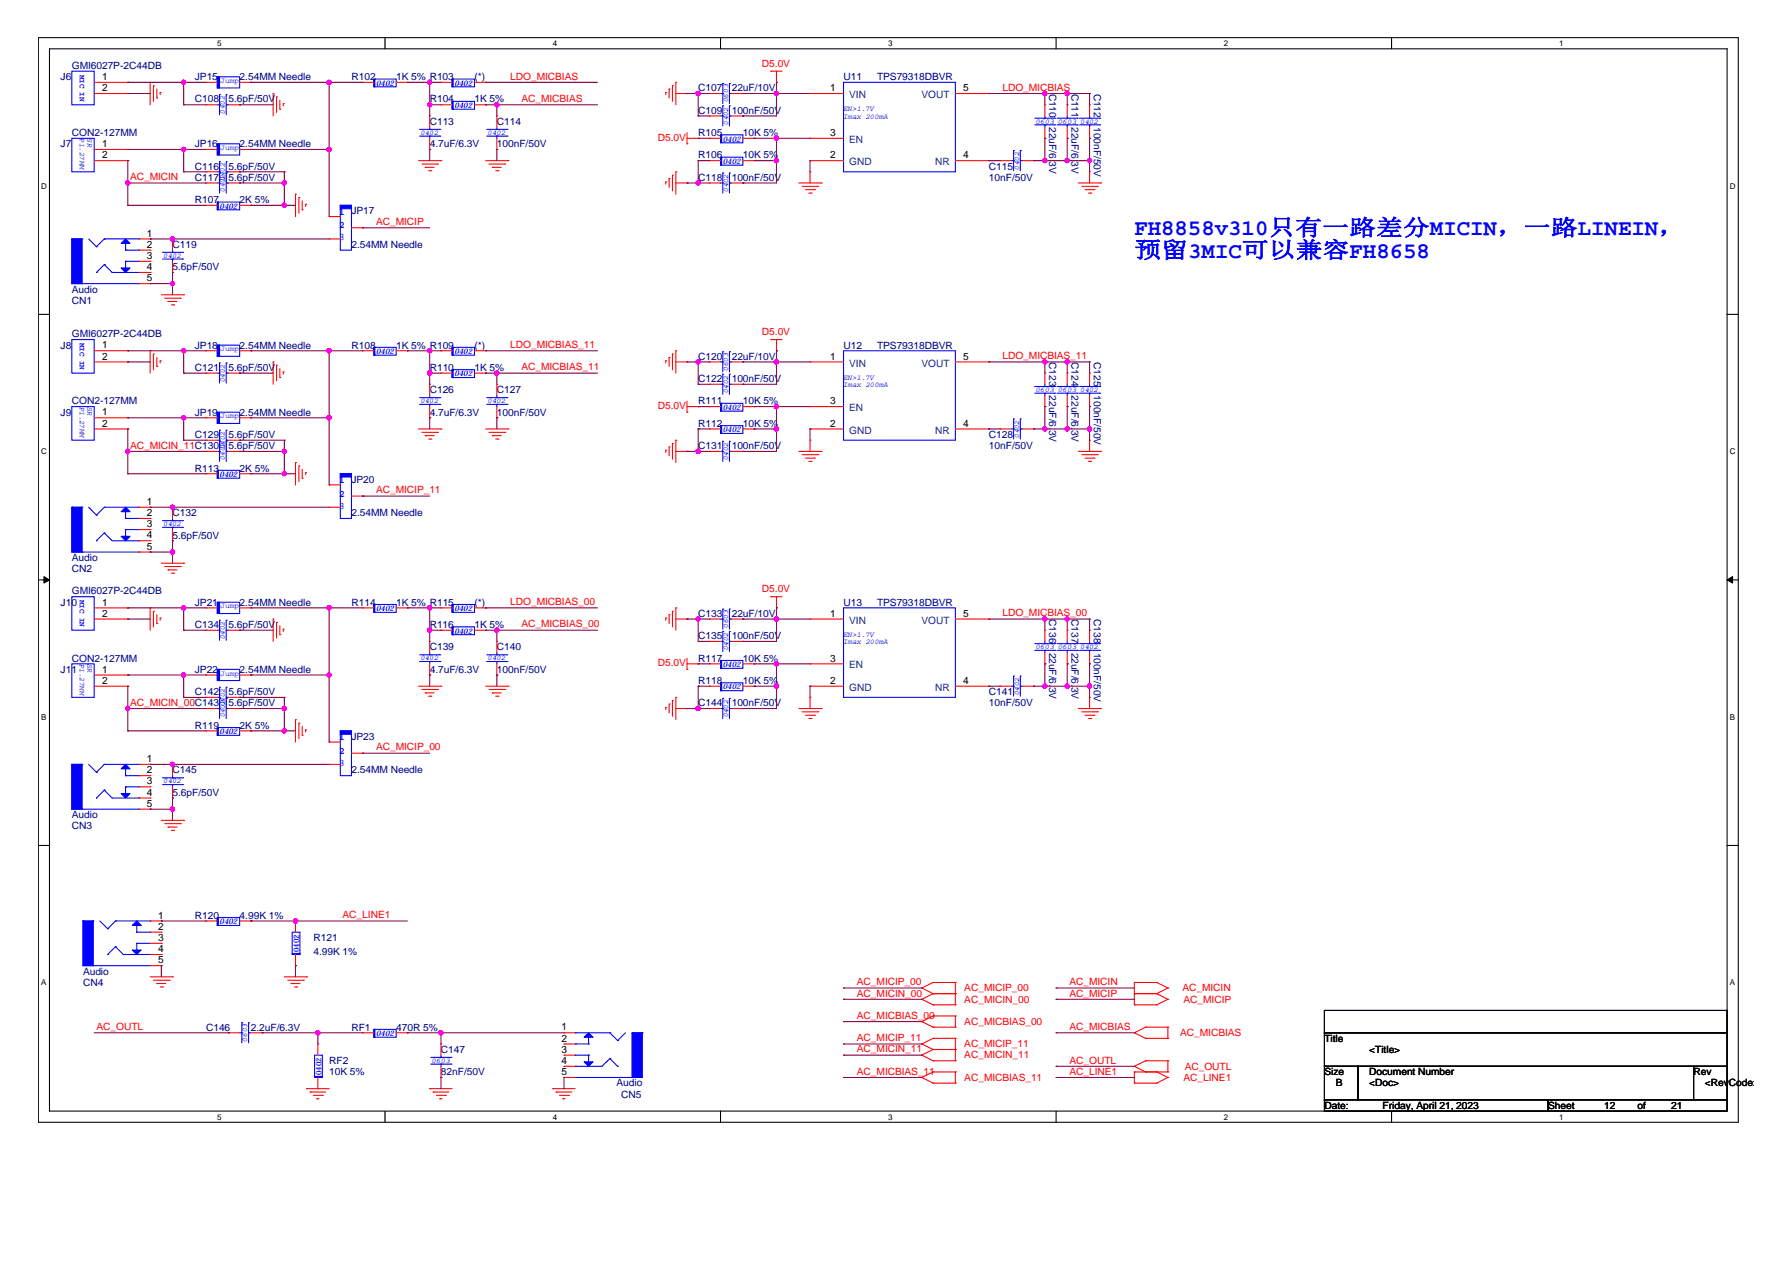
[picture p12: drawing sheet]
<svg xmlns="http://www.w3.org/2000/svg" width="297mm" height="210mm" viewBox="0 0 297 210" stroke-linecap="round" stroke-linejoin="round" font-family="sans-serif">
<defs><g id="words">
<g font-size="3.7" fill="#00f">
<text x="188" y="39">FH8858v310只有一路差分MICIN，一路LINEIN，</text>
<text x="188" y="42.7">预留3MIC可以兼容FH8658</text>
</g>
<g font-size="1.7" fill="#000080">
<text x="11.9" y="11.4">GMI6027P-2C44DB</text>
<text x="10.1" y="13.3">J6</text>
<text x="32.3" y="13.3">JP15</text>
<text x="32.3" y="17">C108</text>
<text x="37.9" y="17">5.6pF/50V</text>
<text x="39.7" y="13.3">2.54MM Needle</text>
<text x="58.3" y="13.3">R102</text>
<text x="65.7" y="13.3">1K 5% R103</text>
<text x="71.2" y="17">R104</text>
<text x="78.7" y="13.3">(*)</text>
<text x="78.7" y="17">1K 5%</text>
<text x="115.7" y="15.1">C107</text>
<text x="121.3" y="15.1">22uF/10V</text>
<text x="139.8" y="13.3">U11</text>
<text x="145.4" y="13.3">TPS79318DBVR</text>
<text x="173.9" y="15.5" transform="rotate(90 173.9 15.5)">C110</text>
<text x="177.6" y="15.5" transform="rotate(90 177.6 15.5)">C111</text>
<text x="181.3" y="15.5" transform="rotate(90 181.3 15.5)">C112</text>
<text x="11.9" y="22.6">CON2-127MM</text>
<text x="71.2" y="20.7">C113</text>
<text x="82.4" y="20.7">C114</text>
<text x="115.7" y="22.6">R105</text>
<text x="115.7" y="18.9">C109</text>
<text x="121.3" y="18.9">100nF/50V</text>
<text x="123.1" y="22.6">10K 5%</text>
<text x="173.9" y="21.1" transform="rotate(90 173.9 21.1)">22uF/6.</text>
<text x="177.6" y="21.1" transform="rotate(90 177.6 21.1)">22uF/6.</text>
<text x="181.3" y="21.1" transform="rotate(90 181.3 21.1)">100nF/50V</text>
<text x="10.1" y="24.4">J7</text>
<text x="32.3" y="28.1">C116</text>
<text x="32.3" y="30">C117</text>
<text x="32.3" y="24.4">JP16</text>
<text x="37.9" y="28.1">5.6pF/50V</text>
<text x="37.9" y="30">5.6pF/50V</text>
<text x="39.7" y="24.4">2.54MM Needle</text>
<text x="71.2" y="24.4">4.7uF/6.3V</text>
<text x="82.4" y="24.4">100nF/50V</text>
<text x="115.7" y="30">C118</text>
<text x="115.7" y="26.3">R106</text>
<text x="121.3" y="30">100nF/50V</text>
<text x="123.1" y="26.3">10K 5%</text>
<text x="163.9" y="28.1">C115</text>
<text x="163.9" y="30">10nF/50V</text>
<text x="173.9" y="26.8" transform="rotate(90 173.9 26.8)">3V</text>
<text x="177.6" y="26.8" transform="rotate(90 177.6 26.8)">3V</text>
<text x="32.3" y="33.7">R107</text>
<text x="39.7" y="33.7">2K 5%</text>
<text x="58.3" y="35.5">JP17</text>
<text x="28.6" y="41.1">C119</text>
<text x="58.3" y="41.1">2.54MM Needle</text>
<text x="28.6" y="44.8">5.6pF/50V</text>
<text x="11.9" y="50.4">CN1</text>
<text x="11.9" y="48.5">Audio</text>
<text x="10.1" y="57.8">J8</text>
<text x="11.9" y="55.9">GMI6027P-2C44DB</text>
<text x="32.3" y="57.8">JP18</text>
<text x="39.7" y="57.8">2.54MM Needle</text>
<text x="58.3" y="57.8">R108</text>
<text x="65.7" y="57.8">1K 5% R109</text>
<text x="78.7" y="57.8">(*)</text>
<text x="115.7" y="59.6">C120</text>
<text x="121.3" y="59.6">22uF/10V</text>
<text x="139.8" y="57.8">U12</text>
<text x="145.4" y="57.8">TPS79318DBVR</text>
<text x="32.3" y="61.5">C121</text>
<text x="37.9" y="61.5">5.6pF/50V</text>
<text x="71.2" y="61.5">R110</text>
<text x="71.2" y="65.2">C126</text>
<text x="78.7" y="61.5">1K 5%</text>
<text x="82.4" y="65.2">C127</text>
<text x="115.7" y="63.3">C122</text>
<text x="121.3" y="63.3">100nF/50V</text>
<text x="173.9" y="60" transform="rotate(90 173.9 60)">C123</text>
<text x="173.9" y="65.6" transform="rotate(90 173.9 65.6)">22uF/6.</text>
<text x="177.6" y="60" transform="rotate(90 177.6 60)">C124</text>
<text x="177.6" y="65.6" transform="rotate(90 177.6 65.6)">22uF/6.</text>
<text x="181.3" y="60" transform="rotate(90 181.3 60)">C125</text>
<text x="181.3" y="65.6" transform="rotate(90 181.3 65.6)">100nF/50V</text>
<text x="10.1" y="68.9">J9</text>
<text x="11.9" y="67">CON2-127MM</text>
<text x="32.3" y="68.9">JP19</text>
<text x="39.7" y="68.9">2.54MM Needle</text>
<text x="71.2" y="68.9">4.7uF/6.3V</text>
<text x="82.4" y="68.9">100nF/50V</text>
<text x="115.7" y="70.7">R112</text>
<text x="115.7" y="67">R111</text>
<text x="123.1" y="70.7">10K 5%</text>
<text x="123.1" y="67">10K 5%</text>
<text x="173.9" y="71.2" transform="rotate(90 173.9 71.2)">3V</text>
<text x="177.6" y="71.2" transform="rotate(90 177.6 71.2)">3V</text>
<text x="32.3" y="72.6">C129</text>
<text x="37.9" y="72.6">5.6pF/50V</text>
<text x="37.9" y="74.5">5.6pF/50V</text>
<text x="115.7" y="74.5">C131</text>
<text x="121.3" y="74.5">100nF/50V</text>
<text x="163.9" y="72.6">C128</text>
<text x="163.9" y="74.5">10nF/50V</text>
<text x="32.3" y="78.2">R113</text>
<text x="39.7" y="78.2">2K 5%</text>
<text x="58.3" y="80">JP20</text>
<text x="28.6" y="85.6">C132</text>
<text x="28.6" y="89.3">5.6pF/50V</text>
<text x="58.3" y="85.6">2.54MM Needle</text>
<text x="11.9" y="94.9">CN2</text>
<text x="11.9" y="93">Audio</text>
<text x="10.1" y="100.4">J10</text>
<text x="11.9" y="98.6">GMI6027P-2C44DB</text>
<text x="32.3" y="100.4">JP21</text>
<text x="39.7" y="100.4">2.54MM Needle</text>
<text x="58.3" y="100.4">R114</text>
<text x="65.7" y="100.4">1K 5% R115</text>
<text x="78.7" y="100.4">(*)</text>
<text x="139.8" y="100.4">U13</text>
<text x="145.4" y="100.4">TPS79318DBVR</text>
<text x="32.3" y="104.1">C134</text>
<text x="37.9" y="104.1">5.6pF/50V</text>
<text x="71.2" y="104.1">R116</text>
<text x="71.2" y="107.8">C139</text>
<text x="78.7" y="104.1">1K 5%</text>
<text x="82.4" y="107.8">C140</text>
<text x="115.7" y="102.3">C133</text>
<text x="115.7" y="106">C135</text>
<text x="121.3" y="102.3">22uF/10V</text>
<text x="121.3" y="106">100nF/50V</text>
<text x="173.9" y="102.6" transform="rotate(90 173.9 102.6)">C136</text>
<text x="177.6" y="102.6" transform="rotate(90 177.6 102.6)">C137</text>
<text x="181.3" y="102.6" transform="rotate(90 181.3 102.6)">C138</text>
<text x="10.1" y="111.5">J11</text>
<text x="11.9" y="109.7">CON2-127MM</text>
<text x="32.3" y="111.5">JP22</text>
<text x="39.7" y="111.5">2.54MM Needle</text>
<text x="71.2" y="111.5">4.7uF/6.3V</text>
<text x="82.4" y="111.5">100nF/50V</text>
<text x="115.7" y="113.4">R118</text>
<text x="115.7" y="109.7">R117</text>
<text x="123.1" y="113.4">10K 5%</text>
<text x="123.1" y="109.7">10K 5%</text>
<text x="173.9" y="108.2" transform="rotate(90 173.9 108.2)">22uF/6.</text>
<text x="173.9" y="113.9" transform="rotate(90 173.9 113.9)">3V</text>
<text x="177.6" y="108.2" transform="rotate(90 177.6 108.2)">22uF/6.</text>
<text x="177.6" y="113.9" transform="rotate(90 177.6 113.9)">3V</text>
<text x="181.3" y="108.2" transform="rotate(90 181.3 108.2)">100nF/50V</text>
<text x="32.3" y="115.3">C142</text>
<text x="37.9" y="117.1">5.6pF/50V</text>
<text x="37.9" y="115.3">5.6pF/50V</text>
<text x="115.7" y="117.1">C144</text>
<text x="121.3" y="117.1">100nF/50V</text>
<text x="163.9" y="115.3">C141</text>
<text x="163.9" y="117.1">10nF/50V</text>
<text x="32.3" y="120.8">R119</text>
<text x="39.7" y="120.8">2K 5%</text>
<text x="58.3" y="122.7">JP23</text>
<text x="28.6" y="128.2">C145</text>
<text x="28.6" y="131.9">5.6pF/50V</text>
<text x="58.3" y="128.2">2.54MM Needle</text>
<text x="11.9" y="137.5">CN3</text>
<text x="11.9" y="135.6">Audio</text>
<text x="32.3" y="152.3">R120</text>
<text x="39.7" y="152.3">4.99K 1%</text>
<text x="13.8" y="161.6">Audio</text>
<text x="51.9" y="156">R121</text>
<text x="51.9" y="158.3">4.99K 1%</text>
<text x="13.8" y="163.4">CN4</text>
<text x="34.1" y="170.9">C146</text>
<text x="41.6" y="170.9">2.2uF/6.3V</text>
<text x="58.3" y="170.9">RF1</text>
<text x="65.7" y="170.9">470R 5%</text>
<text x="54.6" y="176.4">RF2</text>
<text x="54.6" y="178.3">10K 5%</text>
<text x="73.1" y="174.6">C147</text>
<text x="73.1" y="178.3">82nF/50V</text>
<text x="102.2" y="180.1">Audio</text>
<text x="102.9" y="182">CN5</text>
</g>
<g font-size="1.7" fill="#f00">
<text x="126.3" y="11.1">D5.0V</text>
<text x="84.6" y="13.2">LDO_MICBIAS</text>
<text x="86.4" y="16.9">AC_MICBIAS</text>
<text x="166.2" y="15">LDO_MICBIAS</text>
<text x="109" y="23.3">D5.0V</text>
<text x="21.6" y="29.9">AC_MICIN</text>
<text x="62.3" y="37.3">AC_MICIP</text>
<text x="84.6" y="57.7">LDO_MICBIAS_11</text>
<text x="126.3" y="55.5">D5.0V</text>
<text x="166.2" y="59.5">LDO_MICBIAS_11</text>
<text x="86.4" y="61.4">AC_MICBIAS_11</text>
<text x="109" y="67.8">D5.0V</text>
<text x="21.6" y="74.4">AC_MICIN_11C130</text>
<text x="62.3" y="81.8">AC_MICIP_11</text>
<text x="84.6" y="100.3">LDO_MICBIAS_00</text>
<text x="126.3" y="98.2">D5.0V</text>
<text x="86.4" y="104">AC_MICBIAS_00</text>
<text x="166.2" y="102.2">LDO_MICBIAS_00</text>
<text x="109" y="110.4">D5.0V</text>
<text x="21.6" y="117">AC_MICIN_00C143</text>
<text x="62.3" y="124.4">AC_MICIP_00</text>
<text x="56.8" y="152.2">AC_LINE1</text>
<text x="142" y="163.4">AC_MICIP_00</text>
<text x="142" y="165.2">AC_MICIN_00</text>
<text x="159.8" y="164.4">AC_MICIP_00</text>
<text x="159.8" y="166.2">AC_MICIN_00</text>
<text x="177.3" y="163.4">AC_MICIN</text>
<text x="177.3" y="165.2">AC_MICIP</text>
<text x="196" y="164.4">AC_MICIN</text>
<text x="196.2" y="166.2">AC_MICIP</text>
<text x="16" y="170.8">AC_OUTL</text>
<text x="142" y="168.9">AC_MICBIAS_00</text>
<text x="142" y="172.6">AC_MICIP_11</text>
<text x="159.8" y="169.9">AC_MICBIAS_00</text>
<text x="159.8" y="173.6">AC_MICIP_11</text>
<text x="177.3" y="170.8">AC_MICBIAS</text>
<text x="195.6" y="171.8">AC_MICBIAS</text>
<text x="142" y="174.5">AC_MICIN_11</text>
<text x="142" y="178.2">AC_MICBIAS_11</text>
<text x="159.8" y="175.5">AC_MICIN_11</text>
<text x="159.8" y="179.2">AC_MICBIAS_11</text>
<text x="177.3" y="176.3">AC_OUTL</text>
<text x="177.3" y="178.2">AC_LINE1</text>
<text x="196.2" y="179.2">AC_LINE1</text>
<text x="196.4" y="177.4">AC_OUTL</text>
</g>
<g font-size="1.7">
<text x="16.9" y="13.3">1</text>
<text x="16.9" y="15.1">2</text>
<text x="137.6" y="15.1">1</text>
<text x="159.7" y="15.1">5</text>
<text x="137.6" y="22.5">3</text>
<text x="16.9" y="24.4">1</text>
<text x="16.9" y="26.2">2</text>
<text x="137.6" y="26.2">2</text>
<text x="159.7" y="26.2">4</text>
<text x="24.3" y="39.2">1</text>
<text x="24.3" y="41.1">2</text>
<text x="24.3" y="42.9">3</text>
<text x="24.3" y="44.8">4</text>
<text x="24.3" y="46.6">5</text>
<text x="16.9" y="57.8">1</text>
<text x="16.9" y="59.6">2</text>
<text x="137.6" y="59.6">1</text>
<text x="159.7" y="59.6">5</text>
<text x="16.9" y="68.9">1</text>
<text x="16.9" y="70.7">2</text>
<text x="137.6" y="67">3</text>
<text x="137.6" y="70.7">2</text>
<text x="159.7" y="70.7">4</text>
<text x="24.3" y="83.7">1</text>
<text x="24.3" y="85.6">2</text>
<text x="24.3" y="87.4">3</text>
<text x="24.3" y="89.3">4</text>
<text x="24.3" y="91.1">5</text>
<text x="16.9" y="100.4">1</text>
<text x="16.9" y="102.3">2</text>
<text x="137.6" y="102.3">1</text>
<text x="159.7" y="102.3">5</text>
<text x="16.9" y="111.5">1</text>
<text x="16.9" y="113.4">2</text>
<text x="137.6" y="109.7">3</text>
<text x="137.6" y="113.4">2</text>
<text x="159.7" y="113.4">4</text>
<text x="24.3" y="126.3">1</text>
<text x="24.3" y="128.2">2</text>
<text x="24.3" y="130.1">3</text>
<text x="24.3" y="131.9">4</text>
<text x="24.3" y="133.8">5</text>
<text x="26.2" y="152.3">1</text>
<text x="26.2" y="154.2">2</text>
<text x="26.2" y="156">3</text>
<text x="26.2" y="157.9">4</text>
<text x="26.2" y="159.7">5</text>
<text x="93.1" y="170.9">1</text>
<text x="93.1" y="172.7">2</text>
<text x="219.5" y="172.7">Title</text>
<text x="93.1" y="174.6">3</text>
<text x="93.1" y="176.4">4</text>
<text x="93.1" y="178.3">5</text>
<text x="219.5" y="178.3">Size</text>
<text x="227" y="178.3">Document Number</text>
<text x="227" y="174.6">&lt;Title&gt;</text>
<text x="280.7" y="178.3">Rev</text>
<text x="219.5" y="183.8">Date:</text>
<text x="221.4" y="180.1">B</text>
<text x="227" y="180.1">&lt;Doc&gt;</text>
<text x="229.2" y="183.8">Friday, April 21, 2023</text>
<text x="256.6" y="183.8">Sheet</text>
<text x="265.9" y="183.8">12</text>
<text x="271.4" y="183.8">of</text>
<text x="277" y="183.8">21</text>
<text x="282.6" y="180.1">&lt;Rev</text>
<text x="286.6" y="180.1">Code&gt;</text>
</g>
<g font-size="1.7" fill="#004080">
<text x="140.8" y="16.3">VIN</text>
<text x="152.8" y="16.3">VOUT</text>
<text x="140.8" y="23.7">EN</text>
<text x="140.8" y="27.4">GND</text>
<text x="155" y="27.4">NR</text>
<text x="140.8" y="60.8">VIN</text>
<text x="152.8" y="60.8">VOUT</text>
<text x="140.8" y="68.2">EN</text>
<text x="140.8" y="71.9">GND</text>
<text x="155" y="71.9">NR</text>
<text x="140.8" y="103.4">VIN</text>
<text x="152.8" y="103.4">VOUT</text>
<text x="140.8" y="110.8">EN</text>
<text x="140.8" y="114.5">GND</text>
<text x="155" y="114.5">NR</text>
</g>
<g font-size="1.7" fill="#00f">
<text x="56.2" y="35.6">1</text>
<text x="56.2" y="37.9">2</text>
<text x="56.2" y="39.8">3</text>
<text x="56.2" y="80.1">1</text>
<text x="56.2" y="82.3">2</text>
<text x="56.2" y="84.3">3</text>
<text x="56.2" y="122.8">1</text>
<text x="56.2" y="125">2</text>
<text x="56.2" y="126.9">3</text>
</g>
<g font-size="1.3">
<text x="36" y="7.6">5</text>
<text x="91.6" y="7.6">4</text>
<text x="147.2" y="7.6">3</text>
<text x="202.8" y="7.6">2</text>
<text x="258.5" y="7.6">1</text>
<text x="6.8" y="31.3">D</text>
<text x="286.8" y="31.3">D</text>
<text x="6.8" y="75.3">C</text>
<text x="286.8" y="75.3">C</text>
<text x="6.8" y="119.4">B</text>
<text x="286.8" y="119.4">B</text>
<text x="6.8" y="163.4">A</text>
<text x="286.8" y="163.4">A</text>
<text x="36" y="185.6">5</text>
<text x="91.6" y="185.6">4</text>
<text x="147.2" y="185.6">3</text>
<text x="202.8" y="185.6">2</text>
<text x="258.5" y="185.6">1</text>
</g>
<g font-size="1.3" fill="#00f">
<text x="13.2" y="12.4" transform="rotate(90 13.2 12.4)">MIC IN</text>
<text x="36.6" y="13.8">Jump</text>
<text x="62.3" y="14.2">0402</text>
<text x="75.3" y="14.2">0402</text>
<text x="75.3" y="17.9">0402</text>
<text x="120.7" y="17" transform="rotate(-90 120.7 17)">0603</text>
<text x="13.2" y="22.9" transform="rotate(90 13.2 22.9)">P1.27MM</text>
<text x="14.5" y="22.9" transform="rotate(90 14.5 22.9)">SR</text>
<text x="37.3" y="18.9" transform="rotate(-90 37.3 18.9)">0402</text>
<text x="69.7" y="22.3">0402</text>
<text x="80.9" y="22.3">0402</text>
<text x="119.8" y="23.5">0402</text>
<text x="120.7" y="20.7" transform="rotate(-90 120.7 20.7)">0402</text>
<text x="139.8" y="18.5">EN&gt;1.7V</text>
<text x="139.8" y="19.7">Imax 200mA</text>
<text x="171.7" y="20.5">0603</text>
<text x="175.4" y="20.5">0603</text>
<text x="179.1" y="20.5">0402</text>
<text x="36.6" y="24.9">Jump</text>
<text x="37.3" y="30" transform="rotate(-90 37.3 30)">0402</text>
<text x="119.8" y="27.2">0402</text>
<text x="168.9" y="28.1" transform="rotate(-90 168.9 28.1)">0402</text>
<text x="36.4" y="34.6">0402</text>
<text x="37.3" y="31.8" transform="rotate(-90 37.3 31.8)">0402</text>
<text x="120.7" y="31.8" transform="rotate(-90 120.7 31.8)">0402</text>
<text x="27.1" y="42.7">0402</text>
<text x="13.2" y="56.9" transform="rotate(90 13.2 56.9)">MIC IN</text>
<text x="36.6" y="58.2">Jump</text>
<text x="62.3" y="58.7">0402</text>
<text x="75.3" y="58.7">0402</text>
<text x="37.3" y="63.3" transform="rotate(-90 37.3 63.3)">0402</text>
<text x="75.3" y="62.4">0402</text>
<text x="120.7" y="65.2" transform="rotate(-90 120.7 65.2)">0402</text>
<text x="120.7" y="61.5" transform="rotate(-90 120.7 61.5)">0603</text>
<text x="139.8" y="62.9">EN&gt;1.7V</text>
<text x="139.8" y="64.2">Imax 200mA</text>
<text x="171.7" y="65">0603</text>
<text x="175.4" y="65">0603</text>
<text x="179.1" y="65">0402</text>
<text x="13.2" y="67.4" transform="rotate(90 13.2 67.4)">P1.27MM</text>
<text x="14.5" y="67.4" transform="rotate(90 14.5 67.4)">SR</text>
<text x="36.6" y="69.4">Jump</text>
<text x="69.7" y="66.8">0402</text>
<text x="80.9" y="66.8">0402</text>
<text x="119.8" y="71.7">0402</text>
<text x="119.8" y="68">0402</text>
<text x="37.3" y="76.3" transform="rotate(-90 37.3 76.3)">0402</text>
<text x="37.3" y="74.5" transform="rotate(-90 37.3 74.5)">0402</text>
<text x="120.7" y="76.3" transform="rotate(-90 120.7 76.3)">0402</text>
<text x="168.9" y="72.6" transform="rotate(-90 168.9 72.6)">0402</text>
<text x="36.4" y="79.1">0402</text>
<text x="27.1" y="87.2">0402</text>
<text x="13.2" y="99.5" transform="rotate(90 13.2 99.5)">MIC IN</text>
<text x="36.6" y="100.9">Jump</text>
<text x="62.3" y="101.3">0402</text>
<text x="75.3" y="101.3">0402</text>
<text x="37.3" y="106" transform="rotate(-90 37.3 106)">0402</text>
<text x="75.3" y="105.1">0402</text>
<text x="120.7" y="107.8" transform="rotate(-90 120.7 107.8)">0402</text>
<text x="120.7" y="104.1" transform="rotate(-90 120.7 104.1)">0603</text>
<text x="139.8" y="105.6">EN&gt;1.7V</text>
<text x="139.8" y="106.9">Imax 200mA</text>
<text x="171.7" y="107.6">0603</text>
<text x="175.4" y="107.6">0603</text>
<text x="179.1" y="107.6">0402</text>
<text x="13.2" y="110.1" transform="rotate(90 13.2 110.1)">P1.27MM</text>
<text x="14.5" y="110.1" transform="rotate(90 14.5 110.1)">SR</text>
<text x="36.6" y="112">Jump</text>
<text x="69.7" y="109.5">0402</text>
<text x="80.9" y="109.5">0402</text>
<text x="119.8" y="110.6">0402</text>
<text x="37.3" y="119" transform="rotate(-90 37.3 119)">0402</text>
<text x="37.3" y="117.1" transform="rotate(-90 37.3 117.1)">0402</text>
<text x="119.8" y="114.3">0402</text>
<text x="120.7" y="119" transform="rotate(-90 120.7 119)">0402</text>
<text x="168.9" y="115.3" transform="rotate(-90 168.9 115.3)">0402</text>
<text x="36.4" y="121.7">0402</text>
<text x="27.1" y="129.9">0402</text>
<text x="36.4" y="153.2">0402</text>
<text x="49.6" y="157.9" transform="rotate(-90 49.6 157.9)">0402</text>
<text x="41" y="172.7" transform="rotate(-90 41 172.7)">0603</text>
<text x="62.3" y="171.8">0402</text>
<text x="53.3" y="178.3" transform="rotate(-90 53.3 178.3)">0402</text>
<text x="71.6" y="176.2">0603</text>
</g>
</g></defs>
<path d="M6.3 6.2h281.8v179.9h-281.8zM8.2 8.1h278.1v176.1h-278.1z" fill="none" stroke="#000" stroke-width=".18"/>
<g fill="#fff">
<path d="M36 6.5h.7v1.4h-.7z"/>
<path d="M36 184.4h.7v1.5h-.7z"/>
</g>
<path d="M63.8 6.2v1.9M63.8 184.2v1.9" fill="none" stroke="#000" stroke-width=".18"/>
<g fill="#fff">
<path d="M91.6 6.5h.8v1.4h-.8z"/>
<path d="M91.6 184.4h.8v1.5h-.8z"/>
</g>
<path d="M119.4 6.2v1.9M119.4 184.2v1.9" fill="none" stroke="#000" stroke-width=".18"/>
<g fill="#fff">
<path d="M147.2 6.5h.8v1.4h-.8z"/>
<path d="M147.2 184.4h.8v1.5h-.8z"/>
</g>
<path d="M175 6.2v1.9M175 184.2v1.9" fill="none" stroke="#000" stroke-width=".18"/>
<g fill="#fff">
<path d="M202.8 6.5h.8v1.4h-.8z"/>
<path d="M202.8 184.4h.8v1.5h-.8z"/>
</g>
<path d="M230.7 6.2v1.9M230.7 184.2v1.9" fill="none" stroke="#000" stroke-width=".18"/>
<g fill="#fff">
<path d="M258.5 6.5h.7v1.4h-.7z"/>
<path d="M258.5 184.4h.7v1.5h-.7z"/>
<path d="M6.8 30.1h1v1.5h-1z"/>
<path d="M286.8 30.1h.9v1.5h-.9z"/>
<path d="M6.8 74.2h1v1.4h-1z"/>
<path d="M286.8 74.2h.9v1.4h-.9z"/>
</g>
<path d="M6.3 52.1h1.9M286.3 52.1h1.8" fill="none" stroke="#000" stroke-width=".18"/>
<g fill="#fff">
<path d="M6.8 118.2h.9v1.4h-.9z"/>
<path d="M286.8 118.2h.9v1.4h-.9z"/>
</g>
<path d="M6.3 96.1h1.9M286.3 96.1h1.8" fill="none" stroke="#000" stroke-width=".18"/>
<g fill="#000" stroke="#000" stroke-width=".17">
<path d="M7.3 95.6l.9 .5-.9 .6z" fill-rule="evenodd"/>
<path d="M286.3 96.1l.9-.5v1.1z" fill-rule="evenodd"/>
</g>
<g fill="#fff">
<path d="M6.8 162.2h.9v1.5h-.9z"/>
<path d="M286.8 162.2h.9v1.5h-.9z"/>
</g>
<path d="M6.3 140.2h1.9M286.3 140.2h1.8M219.5 167.5h66.8v3.7h-66.8zM219.5 171.2h66.8v5.6h-66.8zM219.5 176.8h5.6v5.6h-5.6zM225.1 176.8h55.6v5.6h-55.6zM280.7 176.8h5.6v5.6h-5.6zM219.5 182.4h37.1v1.8h-37.1zM256.6 182.4h29.7v1.8h-29.7z" fill="none" stroke="#000" stroke-width=".18"/>
<g fill="none" stroke="#f00" stroke-width=".18">
<path d="M15.6 15.5h5.6M15.6 13.7h5.6M21.2 13.7h.1M21.2 15.5h.1M24.9 13.7h.1M24.9 13.7v3.7M25.4 14.2h.1M25.4 14.2v2.6M26 16.2h.1M26 14.8v1.4M26.5 15.3h.1M26.5 15.3v.4"/>
<path d="M34.1 13.7h.1M34.1 17.4h.1M34.1 13.7h1.9M34.1 17.4h1.9M37.9 17.4h1.8M39.7 17.4h.1M39.7 13.7h1.9M41.6 13.7h.1M45.3 15.5h.1M45.3 15.5v3.7M45.8 16.1h.1M45.8 16.1v2.6"/>
<path d="M46.4 18.1h.1M46.4 16.6v1.5M47 17.2h.1M47 17.2v.4M60.1 13.7h.1M60.1 13.7h1.9M65.7 13.7h1.8M67.5 13.7h.1M71.2 19.2h.1M71.2 19.2v1.9M73.1 13.7h.1M73.1 17.4h.1"/>
<path d="M73.1 13.7h1.8M73.1 17.4h1.8M78.7 13.7h1.8M78.7 17.4h1.8M80.5 13.7h.1M80.5 17.4h.1M82.4 19.2h.1M82.4 19.2v1.9M110.3 15.3h.1M110.3 15.3v.4M110.9 14.8h.1M110.9 14.8v1.4"/>
<path d="M111.5 14.2h.1M111.5 14.2v2.6M112 13.7h.1M112 13.7v3.7M112 15.5h1.9M113.9 15.5h.1M117.6 15.5h.1M117.6 19.2h.1M117.6 15.5h1.8M117.6 19.2h1.8M121.3 15.5h1.8M121.3 19.2h1.8"/>
<path d="M123.1 15.5h.1M123.1 19.2h.1M127.8 11.8h.1M127.8 11.8h1.8M128.7 13.7h.1M128.7 11.8v1.9M134.3 15.5h.1M134.3 15.5h5.5M158.4 15.5h5.5M163.9 15.5h.1M173.2 17.4h.1M173.2 17.4v1.8"/>
<path d="M176.9 17.4h.1M176.9 17.4v1.8M180.6 17.4h.1M180.6 17.4v1.8M15.6 26.6h5.6M15.6 24.8h5.6M21.2 24.8h.1M21.2 26.6h.1M23 39.6h1.9M24.9 39.6h.1M28.6 39.6h.1M28.6 39.6v1.9"/>
<path d="M34.1 34h.1M34.1 28.5h.1M34.1 30.3h.1M34.1 24.8h.1M34.1 30.3h1.9M34.1 34h1.9M34.1 28.5h1.9M34.1 24.8h1.9M37.9 30.3h1.8M37.9 28.5h1.8M39.7 28.5h.1M39.7 30.3h.1"/>
<path d="M39.7 34h1.9M39.7 24.8h1.9M41.6 34h.1M41.6 24.8h.1M49 32.2h.1M49 32.2v3.7M49.5 32.8h.1M49.5 32.8v2.5M50.1 34.8h.1M50.1 33.3v1.5M50.7 33.9h.1M50.7 33.9v.3"/>
<path d="M54.6 35.9h.1M54.6 39.6h.1M54.6 35.9h1.8M54.6 39.6h1.8M58.3 37.8h1.8M60.1 37.8h.1M69.4 26.6h3.7M69.9 27.2h2.6M70.5 27.7h.1M70.5 27.7h1.5M71 28.3h.4M71.2 24.8h.1"/>
<path d="M71.2 22.9v1.9M71.4 28.3h.1M72.5 27.2h.1M73.1 26.6h.1M80.5 26.6h3.7M81.1 27.2h2.6M81.6 27.7h.1M81.6 27.7h1.5M82.2 28.3h.3M82.4 24.8h.1M82.4 22.9v1.9M82.5 28.3h.1"/>
<path d="M83.7 27.2h.1M84.2 26.6h.1M110.3 30.2h.1M110.3 30.2v.3M110.9 29.6h.1M110.9 29.6v1.5M111.5 29.1h.1M111.5 29.1v2.5M112 28.5h.1M112 28.5v3.7M112 30.3h1.9M113.9 23.8h.1"/>
<path d="M113.9 30.3h.1M113.9 22v1.8M113.9 22.9h1.8M115.7 22.9h.1M117.6 30.3h.1M117.6 22.9h.1M117.6 26.6h.1M117.6 22.9h1.8M117.6 30.3h1.8M117.6 26.6h1.8M121.3 30.3h1.8M123.1 30.3h.1"/>
<path d="M123.1 22.9h1.9M123.1 26.6h1.9M125 22.9h.1M125 26.6h.1M132.4 30.3h3.7M133 30.9h2.6M133.5 31.5h1.5M134.1 32h.3M134.3 28.5h.1M134.3 22.9h.1M134.3 26.6h.1M134.3 28.5v1.8"/>
<path d="M134.3 22.9h5.5M134.3 26.6h5.5M134.4 32h.1M135 31.5h.1M135.6 30.9h.1M136.1 30.3h.1M158.4 26.6h5.5M163.9 26.6h.1M165.8 26.6h.1M165.8 26.6h1.8M169.5 26.6h1.8M171.3 26.6h.1"/>
<path d="M173.2 22.9h.1M173.2 21.1v1.8M176.9 22.9h.1M176.9 21.1v1.8M178.8 30.3h3.7M179.3 30.9h2.6M179.9 31.5h1.4M180.4 32h.4M180.6 28.5h.1M180.6 22.9h.1M180.6 21.1v1.8M180.6 28.5v1.8"/>
<path d="M180.8 32h.1M181.3 31.5h.1M181.9 30.9h.1M182.5 30.3h.1M15.6 58.2h5.6M21.2 58.2h.1M23 41.5h1.9M23 43.3h1.9M23 45.2h1.9M23 47h1.9M24.9 58.2h.1M24.9 41.5h.1"/>
<path d="M24.9 43.3h.1M24.9 45.2h.1M24.9 47h.1M24.9 58.2v3.7M25.4 58.7h.1M25.4 58.7v2.6M26 59.3v1.4M26.5 59.8h.1M26.5 59.8v.4M26.7 48.9h3.7M27.3 49.4h2.6M27.9 50h.1"/>
<path d="M27.9 50h1.4M28.4 50.6h.4M28.6 45.2h.1M28.6 43.3v1.9M28.8 50.6h.1M29.9 49.4h.1M30.4 48.9h.1M34.1 58.2h.1M34.1 58.2h1.9M39.7 58.2h1.9M41.6 58.2h.1M60.1 58.2h.1"/>
<path d="M60.1 58.2h1.9M65.7 58.2h1.8M67.5 58.2h.1M73.1 58.2h.1M73.1 58.2h1.8M78.7 58.2h1.8M80.5 58.2h.1M110.3 59.8h.1M110.3 59.8v.4M110.9 59.3h.1M110.9 59.3v1.4M111.5 58.7h.1"/>
<path d="M111.5 58.7v2.6M112 58.2h.1M112 58.2v3.7M127.8 56.3h.1M127.8 56.3h1.8M128.7 58.2h.1M128.7 56.3v1.9M15.6 60h5.6M15.6 71.1h5.6M15.6 69.3h5.6M21.2 60h.1M21.2 69.3h.1"/>
<path d="M21.2 71.1h.1M26 60.7h.1M34.1 69.3h.1M34.1 61.9h.1M34.1 78.5h.1M34.1 73h.1M34.1 74.8h.1M34.1 74.8h1.9M34.1 69.3h1.9M34.1 61.9h1.9M34.1 78.5h1.9M34.1 73h1.9"/>
<path d="M37.9 74.8h1.8M37.9 61.9h1.8M37.9 73h1.8M39.7 61.9h.1M39.7 73h.1M39.7 74.8h.1M39.7 69.3h1.9M39.7 78.5h1.9M41.6 69.3h.1M41.6 78.5h.1M45.3 60h.1M45.3 60v3.7"/>
<path d="M45.8 60.6h.1M45.8 60.6v2.5M46.4 62.6h.1M46.4 61.1v1.5M47 61.7h.1M47 61.7v.3M49 76.7h.1M49 76.7v3.7M49.5 77.2h.1M49.5 77.2v2.6M50.1 79.3h.1M50.1 77.8v1.5"/>
<path d="M50.7 78.4h.1M50.7 78.4v.3M69.4 71.1h3.7M69.9 71.7h2.6M70.5 72.2h.1M70.5 72.2h1.5M71 72.8h.4M71.2 63.7h.1M71.2 69.3h.1M71.2 63.7v1.9M71.2 67.4v1.9M71.4 72.8h.1"/>
<path d="M72.5 71.7h.1M73.1 71.1h.1M73.1 61.9h.1M73.1 61.9h1.8M78.7 61.9h1.8M80.5 61.9h.1M80.5 71.1h3.7M81.1 71.7h2.6M81.6 72.2h.1M81.6 72.2h1.5M82.2 72.8h.3M82.4 63.7h.1"/>
<path d="M82.4 69.3h.1M82.4 63.7v1.9M82.4 67.4v1.9M82.5 72.8h.1M83.7 71.7h.1M84.2 71.1h.1M110.3 74.6h.1M110.3 74.6v.4M110.9 74.1h.1M110.9 74.1v1.5M111.5 73.5h.1M111.5 73.5v2.6"/>
<path d="M112 73h.1M112 73v3.7M112 60h1.9M112 74.8h1.9M113.9 60h.1M113.9 68.4h.1M113.9 74.8h.1M113.9 66.5v1.9M113.9 67.4h1.8M115.7 67.4h.1M117.6 63.7h.1M117.6 71.1h.1"/>
<path d="M117.6 74.8h.1M117.6 60h.1M117.6 67.4h.1M117.6 60h1.8M117.6 67.4h1.8M117.6 74.8h1.8M117.6 71.1h1.8M117.6 63.7h1.8M121.3 60h1.8M121.3 74.8h1.8M121.3 63.7h1.8M123.1 63.7h.1"/>
<path d="M123.1 74.8h.1M123.1 60h.1M123.1 67.4h1.9M123.1 71.1h1.9M125 71.1h.1M125 67.4h.1M132.4 74.8h3.7M133 75.4h2.6M133.5 76h1.5M134.1 76.5h.3M134.3 73h.1M134.3 67.4h.1"/>
<path d="M134.3 60h.1M134.3 71.1h.1M134.3 73v1.8M134.3 60h5.5M134.3 67.4h5.5M134.3 71.1h5.5M134.4 76.5h.1M135 76h.1M135.6 75.4h.1M136.1 74.8h.1M158.4 60h5.5M158.4 71.1h5.5"/>
<path d="M163.9 60h.1M163.9 71.1h.1M165.8 71.1h.1M165.8 71.1h1.8M169.5 71.1h1.8M171.3 71.1h.1M173.2 61.9h.1M173.2 67.4h.1M173.2 61.9v1.8M173.2 65.6v1.8M176.9 61.9h.1M176.9 67.4h.1"/>
<path d="M176.9 61.9v1.8M176.9 65.6v1.8M178.8 74.8h3.7M179.3 75.4h2.6M179.9 76h1.4M180.4 76.5h.4M180.6 73h.1M180.6 61.9h.1M180.6 67.4h.1M180.6 61.9v1.8M180.6 65.6v1.8M180.6 73v1.8"/>
<path d="M180.8 76.5h.1M181.3 76h.1M181.9 75.4h.1M182.5 74.8h.1M23 84.1h1.9M23 86h1.9M23 87.8h1.9M23 89.7h1.9M23 91.5h1.9M24.9 84.1h.1M24.9 86h.1M24.9 87.8h.1"/>
<path d="M24.9 89.7h.1M24.9 91.5h.1M26.7 93.4h3.7M27.3 93.9h2.6M27.9 94.5h.1M27.9 94.5h1.4M28.4 95h.4M28.6 84.1h.1M28.6 89.7h.1M28.6 84.1v1.9M28.6 87.8v1.9M28.8 95h.1"/>
<path d="M29.9 93.9h.1M30.4 93.4h.1M54.6 80.4h.1M54.6 84.1h.1M54.6 84.1h1.8M54.6 80.4h1.8M58.3 82.3h1.8M60.1 82.3h.1M127.8 98.9h.1M127.8 98.9h1.8M128.7 98.9v1.9M15.6 113.8h5.6"/>
<path d="M15.6 102.6h5.6M15.6 100.8h5.6M15.6 111.9h5.6M21.2 100.8h.1M21.2 102.6h.1M21.2 111.9h.1M21.2 113.8h.1M24.9 100.8h.1M24.9 100.8v3.7M25.4 101.4h.1M25.4 101.4v2.5M26 103.4h.1"/>
<path d="M26 101.9v1.5M26.5 102.5h.1M26.5 102.5v.3M34.1 111.9h.1M34.1 104.5h.1M34.1 117.5h.1M34.1 100.8h.1M34.1 115.6h.1M34.1 117.5h1.9M34.1 100.8h1.9M34.1 111.9h1.9M34.1 104.5h1.9"/>
<path d="M34.1 115.6h1.9M37.9 117.5h1.8M37.9 104.5h1.8M37.9 115.6h1.8M39.7 104.5h.1M39.7 117.5h.1M39.7 115.6h.1M39.7 100.8h1.9M39.7 111.9h1.9M41.6 111.9h.1M41.6 100.8h.1M45.3 102.6h.1"/>
<path d="M45.3 102.6v3.7M45.8 103.2h.1M45.8 103.2v2.6M46.4 105.2h.1M46.4 103.8v1.4M47 104.3h.1M47 104.3v.4M49 119.3h.1M49 119.3v3.7M49.5 119.9h.1M49.5 119.9v2.6M60.1 100.8h.1"/>
<path d="M60.1 100.8h1.9M65.7 100.8h1.8M67.5 100.8h.1M69.4 113.8h3.7M69.9 114.3h2.6M70.5 114.9h.1M70.5 114.9h1.5M71 115.4h.4M71.2 106.3h.1M71.2 111.9h.1M71.2 106.3v1.9M71.2 110.1v1.8"/>
<path d="M71.4 115.4h.1M72.5 114.3h.1M73.1 113.8h.1M73.1 100.8h.1M73.1 104.5h.1M73.1 100.8h1.8M73.1 104.5h1.8M78.7 100.8h1.8M78.7 104.5h1.8M80.5 100.8h.1M80.5 104.5h.1M80.5 113.8h3.7"/>
<path d="M81.1 114.3h2.6M81.6 114.9h.1M81.6 114.9h1.5M82.2 115.4h.3M82.4 106.3h.1M82.4 111.9h.1M82.4 106.3v1.9M82.4 110.1v1.8M82.5 115.4h.1M83.7 114.3h.1M84.2 113.8h.1M110.3 102.5h.1"/>
<path d="M110.3 117.3h.1M110.3 102.5v.3M110.3 117.3v.4M110.9 101.9h.1M110.9 116.7h.1M110.9 101.9v1.5M110.9 116.7v1.5M111.5 101.4h.1M111.5 116.2h.1M111.5 101.4v2.5M111.5 116.2v2.6M112 100.8h.1"/>
<path d="M112 115.6h.1M112 102.6h1.9M112 100.8v3.7M112 115.6v3.7M112 117.5h1.9M113.9 102.6h.1M113.9 111h.1M113.9 117.5h.1M113.9 110.1h1.8M113.9 109.1v1.9M115.7 110.1h.1M117.6 113.8h.1"/>
<path d="M117.6 117.5h.1M117.6 110.1h.1M117.6 102.6h.1M117.6 106.3h.1M117.6 113.8h1.8M117.6 102.6h1.8M117.6 110.1h1.8M117.6 117.5h1.8M117.6 106.3h1.8M121.3 102.6h1.8M121.3 117.5h1.8M121.3 106.3h1.8"/>
<path d="M123.1 117.5h.1M123.1 102.6h.1M123.1 106.3h.1M123.1 113.8h1.9M123.1 110.1h1.9M125 113.8h.1M125 110.1h.1M128.7 100.8h.1M132.4 117.5h3.7M133 118h2.6M133.5 118.6h1.5M134.1 119.1h.3"/>
<path d="M134.3 115.6h.1M134.3 110.1h.1M134.3 102.6h.1M134.3 113.8h.1M134.3 113.8h5.5M134.3 102.6h5.5M134.3 110.1h5.5M134.3 115.6v1.9M134.4 119.1h.1M135 118.6h.1M135.6 118h.1M136.1 117.5h.1"/>
<path d="M158.4 113.8h5.5M158.4 102.6h5.5M163.9 102.6h.1M163.9 113.8h.1M165.8 113.8h.1M165.8 113.8h1.8M169.5 113.8h1.8M171.3 113.8h.1M173.2 104.5h.1M173.2 110.1h.1M173.2 104.5v1.8M173.2 108.2v1.9"/>
<path d="M176.9 104.5h.1M176.9 110.1h.1M176.9 104.5v1.8M176.9 108.2v1.9M178.8 117.5h3.7M179.3 118h2.6M179.9 118.6h1.4M180.4 119.1h.4M180.6 115.6h.1M180.6 104.5h.1M180.6 110.1h.1M180.6 104.5v1.8"/>
<path d="M180.6 108.2v1.9M180.6 115.6v1.9M180.8 119.1h.1M181.3 118.6h.1M181.9 118h.1M182.5 117.5h.1M23 126.7h1.9M23 128.6h1.9M23 130.5h1.9M23 132.3h1.9M23 134.2h1.9M24.9 126.7h.1"/>
<path d="M24.9 128.6h.1M24.9 130.5h.1M24.9 132.3h.1M24.9 134.2h.1M26.7 136h3.7M27.3 136.6h2.6M27.9 137.1h.1M27.9 137.1h1.4M28.4 137.7h.4M28.6 126.7h.1M28.6 132.3h.1M28.6 126.7v1.9"/>
<path d="M28.6 130.5v1.8M28.8 137.7h.1M29.9 136.6h.1M30.4 136h.1M34.1 121.2h.1M34.1 121.2h1.9M39.7 121.2h1.9M41.6 121.2h.1M50.1 121.9h.1M50.1 120.4v1.5M50.7 121h.1M50.7 121v.4"/>
<path d="M54.6 123h.1M54.6 126.7h.1M54.6 123h1.8M54.6 126.7h1.8M58.3 124.9h1.8M60.1 124.9h.1M24.9 152.7h1.8M24.9 154.6h1.8M24.9 156.4h1.8M24.9 158.3h1.8M26.7 152.7h.1M26.7 154.6h.1"/>
<path d="M26.7 156.4h.1M26.7 158.3h.1M34.1 152.7h.1M34.1 152.7h1.9M39.7 152.7h1.9M41.6 152.7h.1M49 152.7h.1M49 152.7v1.9M49 158.3v1.8M24.9 162h3.7M24.9 160.1h1.8M25.4 162.5h2.6"/>
<path d="M26 163.1h.1M26 163.1h1.5M26.5 163.6h.4M26.7 160.1h.1M26.9 163.6h.1M28 162.5h.1M28.6 162h.1M37.9 171.2h.1M37.9 171.2h1.8M41.6 171.2h1.8M43.4 171.2h.1M47.1 162h3.7"/>
<path d="M47.7 162.5h2.6M48.2 163.1h.1M48.2 163.1h1.5M48.8 163.6h.4M49 160.1h.1M49.2 163.6h.1M50.3 162.5h.1M50.8 162h.1M52.7 173.1h.1M52.7 173.1v1.8M52.7 178.6v1.9M60.1 171.2h.1"/>
<path d="M60.1 171.2h1.9M65.7 171.2h1.8M67.5 171.2h.1M73.1 173.1h.1M73.1 178.6h.1M73.1 173.1v1.8M73.1 176.8v1.8M93.5 171.2h.1M93.5 173.1h.1M93.5 174.9h.1M93.5 176.8h.1M93.5 178.6h.1"/>
<path d="M93.5 171.2h1.8M93.5 173.1h1.8M93.5 174.9h1.8M93.5 176.8h1.8M93.5 178.6h1.8M152.8 163.8h.1M152.8 165.7h.1M152.8 169.4h.1M152.8 173.1h.1M152.8 174.9h.1M152.8 178.6h.1M152.8 163.8l1.9 .9"/>
<path d="M152.8 165.7l1.9 .9M152.8 169.4l1.9 .9M152.8 173.1l1.9 .9M152.8 174.9l1.9 1M152.8 178.6l1.9 1M154.7 162.9h.1M154.7 164.7h.1M154.7 166.6h.1M154.7 168.5h.1M154.7 170.3h.1M154.7 172.2h.1M154.7 174h.1"/>
<path d="M154.7 175.9h.1M154.7 177.7h.1M154.7 179.6h.1M154.7 175.9h3.7M154.7 177.7h3.7M154.7 179.6h3.7M154.7 162.9h3.7M154.7 164.7h3.7M154.7 166.6h3.7M154.7 170.3h3.7M154.7 172.2h3.7M154.7 162.9l-1.9 .9"/>
<path d="M154.7 164.7l-1.9 1M154.7 168.5l-1.9 .9M154.7 168.5h3.7M154.7 172.2l-1.9 .9M154.7 174h3.7M154.7 174l-1.9 .9M154.7 177.7l-1.9 .9M158.4 162.9h.1M158.4 164.7h.1M158.4 166.6h.1M158.4 168.5h.1M158.4 170.3h.1"/>
<path d="M158.4 172.2h.1M158.4 174h.1M158.4 175.9h.1M158.4 177.7h.1M158.4 179.6h.1M158.4 162.9v3.7M158.4 168.5v1.8M158.4 172.2v3.7M158.4 177.7v1.9M188 176.8h.1M188 177.7h.1M188 179.6h.1"/>
<path d="M188 162.9h.1M188 164.7h.1M188 166.6h.1M188 171.2h.1M188 177.7h5.6M188 176.8l1.9 .9M188 162.9v3.7M188 177.7v1.9M188 179.6h3.7M188 162.9h3.7M188 164.7h3.7M188 166.6h3.7"/>
<path d="M188 171.2l1.9 1M189.9 175.9h.1M189.9 177.7h.1M189.9 170.3h.1M189.9 172.2h.1M189.9 175.9l-1.9 .9M189.9 175.9h3.7M189.9 170.3l-1.9 .9M189.9 170.3h3.7M189.9 172.2h3.7M191.7 177.7h.1M191.7 179.6h.1"/>
<path d="M191.7 162.9h.1M191.7 164.7h.1M191.7 166.6h.1M191.7 177.7l1.9 .9M191.7 162.9l1.9 .9M191.7 164.7l1.9 1M193.6 175.9h.1M193.6 177.7h.1M193.6 178.6h.1M193.6 163.8h.1M193.6 165.7h.1M193.6 170.3h.1"/>
<path d="M193.6 172.2h.1M193.6 170.3v1.9M193.6 175.9v1.8M193.6 178.6l-1.9 1M193.6 163.8l-1.9 .9M193.6 165.7l-1.9 .9M50.8 180.5h.1M50.8 180.5h3.8M51.4 181.1h.1M51.4 181.1h2.6M51.9 181.6h1.5M52.5 182.2h.1"/>
<path d="M52.5 182.2h.4M52.7 180.5h.1M53.4 181.6h.1M71.2 180.5h.1M71.2 180.5h3.7M71.8 181.1h.1M71.8 181.1h2.6M72.3 181.6h1.5M72.9 182.2h.1M72.9 182.2h.4M73.8 181.6h.1M91.6 180.5h.1"/>
<path d="M91.6 180.5h3.7M92.2 181.1h.1M92.2 181.1h2.6M92.7 181.6h1.5M93.3 182.2h.1M93.3 182.2h.4M94.2 181.6h.1"/>
</g>
<g fill="none" stroke="#00f" stroke-width=".18">
<path d="M11.9 11.8h3.7v5.6h-3.7zM36 12.7h3.7v1.9h-3.7zM36 17.4h.4M36.4 17.4h.1M36.4 15.7h.1M36.4 15.7v3.3M37.5 15.7h.1M37.5 17.4h.1M37.5 15.7v3.3M37.5 17.4h.4M62 13.1h3.7v1.3h-3.7zM74.9 13.1h3.8v1.3h-3.8z"/>
<path d="M74.9 16.8h3.8v1.3h-3.8zM119.4 15.5h.4M119.4 19.2h.4M119.8 15.5h.1M119.8 13.8h.1M119.8 19.2h.1M119.8 17.6h.1M119.8 13.8v3.4M119.8 17.6v3.3M120.9 13.8h.1M120.9 15.5h.1M120.9 17.6h.1"/>
<path d="M120.9 19.2h.1M120.9 13.8v3.4M120.9 17.6v3.3M120.9 15.5h.4M120.9 19.2h.4M139.8 13.7h18.6v14.8h-18.6zM171.5 19.6h3.4M173.2 19.6h.1M173.2 19.2v.4M174.9 19.6h.1M175.2 19.6h3.4M176.9 19.6h.1"/>
<path d="M176.9 19.2v.4M178.6 19.6h.1M178.9 19.6h3.4M180.6 19.6h.1M180.6 19.2v.4M182.3 19.6h.1M11.9 22.9h3.7v5.6h-3.7zM11.9 39.6h.1M11.9 39.6v7.4h11.1M11.9 39.6h1.7M13.6 39.6h.1M13.6 39.6v7.4"/>
<path d="M14.7 39.6l1.3 1.3M17.3 39.6h.1M17.3 39.6h5.7M17.3 39.6l-1.3 1.3M23 39.6h.1M36 33.5h3.7v1.3h-3.7zM36 23.8h3.7v1.9h-3.7zM36 28.5h.4M36 30.3h.4M36.4 28.5h.1M36.4 26.8h.1M36.4 30.3h.1"/>
<path d="M36.4 28.7h.1M36.4 26.8v5.2M37.5 26.8h.1M37.5 28.5h.1M37.5 28.7h.1M37.5 30.3h.1M37.5 28.5h.4M37.5 26.8v5.2M37.5 30.3h.4M56.4 34h1.9v7.5h-1.9zM69.6 22.6h3.3M69.6 21.4h3.3"/>
<path d="M71.2 21.4h.1M71.2 22.6h.1M71.2 21.1v.3M71.2 22.6v.3M72.9 22.6h.1M72.9 21.4h.1M80.7 22.6h3.3M80.7 21.4h3.3M82.4 21.4h.1M82.4 22.6h.1M82.4 21.1v.3M82.4 22.6v.3"/>
<path d="M84 22.6h.1M84 21.4h.1M119.4 22.4h3.7v1.3h-3.7zM119.4 26.1h3.7v1.3h-3.7zM119.4 30.3h.4M119.8 30.3h.1M119.8 28.7h.1M119.8 28.7v3.3M120.9 28.7h.1M120.9 30.3h.1M120.9 30.3h.4M120.9 28.7v3.3"/>
<path d="M167.6 26.6h.4M168 26.6h.1M168 25h.1M168 25v3.3M169.1 25h.1M169.1 26.6h.1M169.1 25v3.3M169.1 26.6h.4M171.5 20.7h3.4M173.2 20.7h.1M173.2 20.7v.4M174.9 20.7h.1"/>
<path d="M175.2 20.7h3.4M176.9 20.7h.1M176.9 20.7v.4M178.6 20.7h.1M178.9 20.7h3.4M180.6 20.7h.1M180.6 20.7v.4M182.3 20.7h.1M11.9 56.3h3.7v5.6h-3.7zM13.6 47h.1M16 40.9h.1M16 45.2h.1"/>
<path d="M17.3 43.9h.1M17.3 43.9l1.3 1.3h4.4M17.3 43.9l-1.3 1.3M20.8 41.5h.1M20.8 43.3h.1M20.8 40.4v1.1M20.8 43.3v1.1M20.8 41.5h2.2M20.8 43.3h2.2M23 41.5h.1M23 47h.1M23 45.2h.1"/>
<path d="M23 43.3h.1M26.9 43h3.4M26.9 41.8h3.4M28.6 41.8h.1M28.6 43h.1M28.6 41.5v.3M28.6 43v.3M30.3 43h.1M30.3 41.8h.1M36 57.2h3.7v1.9h-3.7zM62 57.6h3.7v1.3h-3.7zM74.9 57.6h3.8v1.3h-3.8z"/>
<path d="M119.8 58.3h.1M119.8 58.3v3.4M120.9 58.3h.1M120.9 58.3v3.4M139.8 58.2h18.6v14.8h-18.6zM11.9 67.4h3.7v5.6h-3.7zM36 68.4h3.7v1.8h-3.7zM36 78h3.7v1.3h-3.7zM36 61.9h.4M36 73h.4M36 74.8h.4M36.4 61.9h.1"/>
<path d="M36.4 60.2h.1M36.4 73h.1M36.4 71.3h.1M36.4 74.8h.1M36.4 73.2h.1M36.4 60.2v3.3M36.4 71.3v5.2M37.5 60.2h.1M37.5 61.9h.1M37.5 71.3h.1M37.5 73h.1M37.5 73.2h.1"/>
<path d="M37.5 74.8h.1M37.5 60.2v3.3M37.5 71.3v5.2M37.5 61.9h.4M37.5 73h.4M37.5 74.8h.4M56.4 78.5h1.9v7.5h-1.9zM69.6 67h3.3M69.6 65.9h3.3M71.2 65.9h.1M71.2 67h.1M71.2 65.6v.3"/>
<path d="M71.2 67v.4M72.9 67h.1M72.9 65.9h.1M74.9 61.3h3.8v1.3h-3.8zM80.7 67h3.3M80.7 65.9h3.3M82.4 65.9h.1M82.4 67h.1M82.4 65.6v.3M82.4 67v.4M84 67h.1M84 65.9h.1"/>
<path d="M119.4 70.6h3.7v1.3h-3.7zM119.4 66.9h3.7v1.3h-3.7zM119.4 63.7h.4M119.4 74.8h.4M119.4 60h.4M119.8 63.7h.1M119.8 62h.1M119.8 74.8h.1M119.8 73.2h.1M119.8 60h.1M119.8 62v3.4M119.8 73.2v3.3"/>
<path d="M120.9 62h.1M120.9 63.7h.1M120.9 73.2h.1M120.9 74.8h.1M120.9 60h.1M120.9 62v3.4M120.9 73.2v3.3M120.9 63.7h.4M120.9 74.8h.4M120.9 60h.4M167.6 71.1h.4M168 71.1h.1"/>
<path d="M168 69.5h.1M168 69.5v3.3M169.1 69.5h.1M169.1 71.1h.1M169.1 71.1h.4M169.1 69.5v3.3M171.5 65.2h3.4M171.5 64.1h3.4M173.2 64.1h.1M173.2 65.2h.1M173.2 63.7v.4M173.2 65.2v.4"/>
<path d="M174.9 65.2h.1M174.9 64.1h.1M175.2 65.2h3.4M175.2 64.1h3.4M176.9 64.1h.1M176.9 65.2h.1M176.9 63.7v.4M176.9 65.2v.4M178.6 65.2h.1M178.6 64.1h.1M178.9 65.2h3.4M178.9 64.1h3.4"/>
<path d="M180.6 64.1h.1M180.6 65.2h.1M180.6 63.7v.4M180.6 65.2v.4M182.3 65.2h.1M182.3 64.1h.1M11.9 98.9h3.7v5.6h-3.7zM11.9 84.1h.1M11.9 84.1h1.7M11.9 84.1v7.4h11.1M13.6 84.1h.1M13.6 91.5h.1"/>
<path d="M13.6 84.1v7.4M14.7 84.1l1.3 1.3M16 85.4h.1M16 89.7h.1M17.3 84.1h.1M17.3 88.4h.1M17.3 84.1h5.7M17.3 84.1l-1.3 1.3M17.3 88.4l1.3 1.3h4.4M17.3 88.4l-1.3 1.3M20.8 86h.1M20.8 87.8h.1"/>
<path d="M20.8 84.8v1.2M20.8 87.8v1.1M20.8 86h2.2M20.8 87.8h2.2M23 86h.1M23 84.1h.1M23 91.5h.1M23 89.7h.1M23 87.8h.1M26.9 87.4h3.4M26.9 86.3h3.4M28.6 86.3h.1"/>
<path d="M28.6 87.4h.1M28.6 86v.3M28.6 87.4v.4M30.3 87.4h.1M30.3 86.3h.1M36 99.9h3.7v1.8h-3.7zM11.9 110.1h3.7v5.5h-3.7zM36 111h3.7v1.8h-3.7zM36 104.5h.4M36 117.5h.4M36 115.6h.4M36.4 104.5h.1"/>
<path d="M36.4 102.8h.1M36.4 117.5h.1M36.4 115.8h.1M36.4 115.6h.1M36.4 113.9h.1M36.4 102.8v3.4M36.4 113.9v5.2M37.5 102.8h.1M37.5 104.5h.1M37.5 115.8h.1M37.5 117.5h.1M37.5 113.9h.1"/>
<path d="M37.5 115.6h.1M37.5 102.8v3.4M37.5 113.9v5.2M37.5 104.5h.4M37.5 117.5h.4M37.5 115.6h.4M62 100.2h3.7v1.3h-3.7zM69.6 109.7h3.3M69.6 108.6h3.3M71.2 108.6h.1M71.2 109.7h.1M71.2 108.2v.4"/>
<path d="M71.2 109.7v.4M72.9 109.7h.1M72.9 108.6h.1M74.9 100.2h3.8v1.3h-3.8zM74.9 103.9h3.8v1.3h-3.8zM80.7 109.7h3.3M80.7 108.6h3.3M82.4 108.6h.1M82.4 109.7h.1M82.4 108.2v.4M82.4 109.7v.4M84 109.7h.1"/>
<path d="M84 108.6h.1M119.4 113.2h3.7v1.3h-3.7zM119.4 109.5h3.7v1.3h-3.7zM119.4 117.5h.4M119.4 102.6h.4M119.4 106.3h.4M119.8 117.5h.1M119.8 115.8h.1M119.8 102.6h.1M119.8 101h.1M119.8 106.3h.1M119.8 104.7h.1"/>
<path d="M119.8 101v3.3M119.8 104.7v3.3M119.8 115.8v3.3M120.9 115.8h.1M120.9 117.5h.1M120.9 101h.1M120.9 102.6h.1M120.9 104.7h.1M120.9 106.3h.1M120.9 101v3.3M120.9 104.7v3.3M120.9 115.8v3.3"/>
<path d="M120.9 117.5h.4M120.9 102.6h.4M120.9 106.3h.4M139.8 100.8h18.6v14.8h-18.6zM167.6 113.8h.4M168 113.8h.1M168 112.1h.1M168 112.1v3.3M169.1 112.1h.1M169.1 113.8h.1M169.1 112.1v3.3M169.1 113.8h.4"/>
<path d="M171.5 107.8h3.4M171.5 106.7h3.4M173.2 106.7h.1M173.2 107.8h.1M173.2 106.3v.4M173.2 107.8v.4M174.9 107.8h.1M174.9 106.7h.1M175.2 107.8h3.4M175.2 106.7h3.4M176.9 106.7h.1M176.9 107.8h.1"/>
<path d="M176.9 106.3v.4M176.9 107.8v.4M178.6 107.8h.1M178.6 106.7h.1M178.9 107.8h3.4M178.9 106.7h3.4M180.6 106.7h.1M180.6 107.8h.1M180.6 106.3v.4M180.6 107.8v.4M182.3 107.8h.1M182.3 106.7h.1"/>
<path d="M11.9 126.7h.1M11.9 126.7v7.5h11.1M11.9 126.7h1.7M13.6 126.7h.1M13.6 134.2h.1M13.6 126.7v7.5M14.7 126.7l1.3 1.3M16 128h.1M16 132.3h.1M17.3 126.7h.1M17.3 131h.1M17.3 126.7h5.7"/>
<path d="M17.3 126.7l-1.3 1.3M17.3 131l1.3 1.3h4.4M17.3 131l-1.3 1.3M20.8 128.6h.1M20.8 130.5h.1M20.8 127.5v1.1M20.8 130.5v1.1M20.8 128.6h2.2M20.8 130.5h2.2M23 128.6h.1M23 126.7h.1M23 134.2h.1"/>
<path d="M23 132.3h.1M23 130.5h.1M26.9 130.1h3.4M26.9 129h3.4M28.6 129h.1M28.6 130.1h.1M28.6 128.6v.4M28.6 130.1v.4M30.3 130.1h.1M30.3 129h.1M36 120.6h3.7v1.3h-3.7zM56.4 121.2h1.9v7.4h-1.9z"/>
<path d="M13.8 152.7h.1M13.8 152.7h1.6M13.8 152.7v7.4h11.1M15.4 152.7h.1M15.4 152.7v7.4M16.5 152.7l1.4 1.3M17.9 154h.1M17.9 158.3h.1M19.1 152.7h.1M19.1 157h.1M19.1 152.7h5.8M19.1 152.7l-1.2 1.3"/>
<path d="M19.1 157l1.3 1.3h4.5M19.1 157l-1.2 1.3M22.7 154.6h.1M22.7 156.4h.1M22.7 153.4v1.2M22.7 156.4v1.1M22.7 154.6h2.2M22.7 156.4h2.2M24.9 154.6h.1M24.9 152.7h.1M24.9 158.3h.1M24.9 156.4h.1"/>
<path d="M36 152.1h3.7v1.3h-3.7zM48.4 154.6h1.3v3.7h-1.3zM15.4 160.1h.1M24.9 160.1h.1M39.7 171.2h.4M40.1 171.2h.1M40.1 169.6h.1M40.1 169.6v3.3M41.2 169.6h.1M41.2 171.2h.1M41.2 171.2h.4M41.2 169.6v3.3"/>
<path d="M52.1 174.9h1.3v3.7h-1.3zM62 170.7h3.7v1.3h-3.7zM71.4 176.4h3.4M71.4 175.3h3.4M73.1 175.3h.1M73.1 176.4h.1M73.1 174.9v.4M73.1 176.4v.4M74.8 176.4h.1M74.8 175.3h.1M95.3 173.1h.1M95.3 171.2h.1"/>
<path d="M95.3 178.6h.1M95.3 176.8h.1M95.3 174.9h.1M95.3 171.2h5.8M95.3 173.1h2.3M95.3 174.9h2.3M97.6 173.1h.1M97.6 174.9h.1M97.6 172v1.1M97.6 174.9v1.2M101.1 171.2h.1M101.1 175.5h.1"/>
<path d="M101.1 171.2l1.3 1.3M101.1 175.5l-1.3 1.3h-4.5M101.1 175.5l1.3 1.3M102.4 172.5h.1M102.4 176.8h.1M103.7 171.2l-1.3 1.3M104.8 171.2h.1M104.8 178.6h.1M104.8 171.2h1.7M104.8 171.2v7.4M106.5 171.2h.1M106.5 171.2v7.4h-11.2"/>
</g>
<g fill="#00f" stroke="#00f" stroke-width=".18">
<path d="M36 111h.4v1.8h-.4z" fill-rule="evenodd"/>
<path d="M36 33.5h.2v1.3h-.2z" fill-rule="evenodd"/>
<path d="M62 57.6h.1v1.3h-.1z" fill-rule="evenodd"/>
<path d="M36 12.7h.4v1.9h-.4z" fill-rule="evenodd"/>
<path d="M21.9 153.4l.8-.7 .7 .7z" fill-rule="evenodd"/>
<path d="M21.9 157.5h1.5l-.7 .8z" fill-rule="evenodd"/>
<path d="M13.8 152.7h1.6v7.4h-1.6z" fill-rule="evenodd"/>
<path d="M74.9 100.2h.2v1.3h-.2z" fill-rule="evenodd"/>
<path d="M56.4 34h1.9v.6h-1.9z" fill-rule="evenodd"/>
<path d="M36 68.4h.4v1.8h-.4z" fill-rule="evenodd"/>
<path d="M74.9 61.3h.2v1.3h-.2z" fill-rule="evenodd"/>
<path d="M74.9 13.1h.2v1.3h-.2z" fill-rule="evenodd"/>
<path d="M62 100.2h.1v1.3h-.1z" fill-rule="evenodd"/>
<path d="M119.4 22.4h.2v1.3h-.2z" fill-rule="evenodd"/>
<path d="M20.8 84.1l.8 .7h-1.5z" fill-rule="evenodd"/>
<path d="M20.1 88.9h1.5l-.8 .8z" fill-rule="evenodd"/>
<path d="M11.9 84.1h1.7v7.4h-1.7z" fill-rule="evenodd"/>
<path d="M52.1 178.5h1.3v.1h-1.3z" fill-rule="evenodd"/>
<path d="M119.4 113.2h.2v1.3h-.2z" fill-rule="evenodd"/>
<path d="M74.9 103.9h.2v1.3h-.2z" fill-rule="evenodd"/>
<path d="M119.4 70.6h.2v1.3h-.2z" fill-rule="evenodd"/>
<path d="M62 13.1h.1v1.3h-.1z" fill-rule="evenodd"/>
<path d="M62 170.7h.1v1.3h-.1z" fill-rule="evenodd"/>
<path d="M36 120.6h.2v1.3h-.2z" fill-rule="evenodd"/>
<path d="M36 78h.2v1.3h-.2z" fill-rule="evenodd"/>
<path d="M36 99.9h.4v1.8h-.4z" fill-rule="evenodd"/>
<path d="M36 152.1h.2v1.3h-.2z" fill-rule="evenodd"/>
<path d="M119.4 109.5h.2v1.3h-.2z" fill-rule="evenodd"/>
<path d="M56.4 121.2h1.9v.5h-1.9z" fill-rule="evenodd"/>
<path d="M36 57.2h.4v1.9h-.4z" fill-rule="evenodd"/>
<path d="M36 23.8h.4v1.9h-.4z" fill-rule="evenodd"/>
<path d="M74.9 16.8h.2v1.3h-.2z" fill-rule="evenodd"/>
<path d="M56.4 78.5h1.9v.6h-1.9z" fill-rule="evenodd"/>
<path d="M20.8 126.7l.8 .8h-1.5z" fill-rule="evenodd"/>
<path d="M20.1 131.6h1.5l-.8 .7z" fill-rule="evenodd"/>
<path d="M11.9 126.7h1.7v7.5h-1.7z" fill-rule="evenodd"/>
<path d="M48.4 158.1h1.3v.2h-1.3z" fill-rule="evenodd"/>
<path d="M74.9 57.6h.2v1.3h-.2z" fill-rule="evenodd"/>
<path d="M20.8 39.6l.8 .8h-1.5z" fill-rule="evenodd"/>
<path d="M20.1 44.4h1.5l-.8 .8z" fill-rule="evenodd"/>
<path d="M11.9 39.6h1.7v7.4h-1.7z" fill-rule="evenodd"/>
<path d="M119.4 66.9h.2v1.3h-.2z" fill-rule="evenodd"/>
<path d="M119.4 26.1h.2v1.3h-.2z" fill-rule="evenodd"/>
<path d="M97.6 171.2l.7 .8h-1.5z" fill-rule="evenodd"/>
<path d="M96.8 176.1h1.5l-.7 .7z" fill-rule="evenodd"/>
<path d="M104.8 171.2h1.7v7.4h-1.7z" fill-rule="evenodd"/>
</g>
<g fill="none" stroke="#800040" stroke-width=".18">
<path d="M21.2 15.5h.1M21.2 13.7h.1M21.2 15.5h3.7M21.2 13.7h12.9M30.4 13.7h.1M30.4 17.4h.1M30.4 13.7v3.7M30.4 17.4h3.7M39.7 17.4h.1M39.7 17.4h5.6M41.6 13.7h.1M41.6 13.7h18.5"/>
<path d="M54.6 13.7h.1M54.6 13.7v22.2M67.5 13.7h.1M67.5 13.7h5.6M71.2 17.4h.1M71.2 13.7h.1M71.2 13.7v5.5M71.2 17.4h1.9M80.5 13.7h.1M80.5 17.4h.1M80.5 17.4h18.5M80.5 13.7h18.5"/>
<path d="M82.4 17.4h.1M82.4 17.4v1.8M113.9 15.5h.1M113.9 15.5h3.7M115.7 15.5h.1M115.7 19.2h.1M115.7 15.5v3.7M115.7 19.2h1.9M123.1 19.2h.1M123.1 15.5h.1M123.1 15.5h11.2M128.7 15.5h.1"/>
<path d="M128.7 13.7h.1M128.7 13.7v5.5h-5.6M163.9 15.5h.1M163.9 15.5h16.7M173.2 15.5h.1M173.2 15.5v1.9M176.9 15.5h.1M176.9 15.5v1.9M180.6 15.5h.1M180.6 15.5v1.9M21.2 30.3h.1M21.2 34h.1"/>
<path d="M21.2 24.8h.1M21.2 26.6h.1M21.2 26.6v7.4M21.2 30.3h12.9M21.2 34h12.9M21.2 24.8h12.9M24.9 39.6h.1M24.9 39.6h29.7M28.6 39.6h.1M30.4 24.8h.1M30.4 28.5h.1M30.4 24.8v3.7"/>
<path d="M30.4 28.5h3.7M39.7 30.3h.1M39.7 28.5h.1M39.7 30.3h7.4M39.7 28.5h7.4M41.6 34h.1M41.6 24.8h.1M41.6 34h7.4M41.6 24.8h13M47.1 34h.1M47.1 30.3h.1M47.1 28.5h.1"/>
<path d="M47.1 28.5v5.5M54.6 24.8h.1M60.1 37.8h.1M60.1 37.8h11.1M71.2 24.8h.1M71.2 24.8v1.8M82.4 24.8h.1M82.4 24.8v1.8M113.9 30.3h.1M113.9 30.3h3.7M115.7 22.9h.1M115.7 26.6h.1"/>
<path d="M115.7 30.3h.1M115.7 26.6v3.7M115.7 22.9h1.9M115.7 26.6h1.9M123.1 30.3h.1M125 22.9h.1M125 26.6h.1M125 22.9h9.3M125 26.6h3.7M128.7 22.9h.1M128.7 26.6h.1M128.7 22.9v7.4h-5.6"/>
<path d="M134.3 26.6h.1M134.3 26.6v1.9M163.9 26.6h.1M163.9 26.6h1.9M171.3 26.6h.1M171.3 26.6h9.3M173.2 22.9h.1M173.2 26.6h.1M173.2 22.9v3.7M176.9 26.6h.1M176.9 22.9h.1M176.9 22.9v3.7"/>
<path d="M180.6 22.9h.1M180.6 26.6h.1M180.6 22.9v5.6M21.2 58.2h.1M21.2 58.2h12.9M24.9 47h.1M24.9 47h3.7M28.6 47h.1M28.6 45.2h.1M28.6 45.2v3.7M30.4 58.2h.1M30.4 58.2v3.7"/>
<path d="M41.6 58.2h.1M41.6 58.2h18.5M54.6 58.2h.1M54.6 58.2v22.2M67.5 58.2h.1M67.5 58.2h5.6M71.2 58.2h.1M71.2 58.2v5.5M80.5 58.2h.1M80.5 58.2h18.5M128.7 58.2h.1M128.7 58.2v5.5h-5.6"/>
<path d="M21.2 74.8h.1M21.2 78.5h.1M21.2 60h.1M21.2 69.3h.1M21.2 71.1h.1M21.2 71.1v7.4M21.2 74.8h12.9M21.2 78.5h12.9M21.2 60h3.7M21.2 69.3h12.9M30.4 61.9h.1M30.4 69.3h.1"/>
<path d="M30.4 73h.1M30.4 69.3v3.7M30.4 61.9h3.7M30.4 73h3.7M39.7 74.8h.1M39.7 61.9h.1M39.7 73h.1M39.7 74.8h7.4M39.7 61.9h5.6M39.7 73h7.4M41.6 78.5h.1M41.6 69.3h.1"/>
<path d="M41.6 78.5h7.4M41.6 69.3h13M47.1 78.5h.1M47.1 74.8h.1M47.1 73h.1M47.1 73v5.5M54.6 69.3h.1M71.2 61.9h.1M71.2 69.3h.1M71.2 69.3v1.8M71.2 61.9h1.9M80.5 61.9h.1"/>
<path d="M80.5 61.9h18.5M82.4 61.9h.1M82.4 69.3h.1M82.4 61.9v1.8M82.4 69.3v1.8M113.9 60h.1M113.9 74.8h.1M113.9 74.8h3.7M113.9 60h3.7M115.7 60h.1M115.7 63.7h.1M115.7 67.4h.1"/>
<path d="M115.7 71.1h.1M115.7 74.8h.1M115.7 60v3.7M115.7 71.1v3.7M115.7 63.7h1.9M115.7 67.4h1.9M115.7 71.1h1.9M123.1 63.7h.1M123.1 60h.1M123.1 74.8h.1M123.1 60h11.2M125 67.4h.1"/>
<path d="M125 71.1h.1M125 67.4h9.3M125 71.1h3.7M128.7 60h.1M128.7 67.4h.1M128.7 71.1h.1M128.7 67.4v7.4h-5.6M134.3 71.1h.1M134.3 71.1v1.9M163.9 60h.1M163.9 71.1h.1M163.9 60h16.7"/>
<path d="M163.9 71.1h1.9M171.3 71.1h.1M171.3 71.1h9.3M173.2 60h.1M173.2 67.4h.1M173.2 71.1h.1M173.2 60v1.9M173.2 67.4v3.7M176.9 60h.1M176.9 71.1h.1M176.9 67.4h.1M176.9 60v1.9"/>
<path d="M176.9 67.4v3.7M180.6 67.4h.1M180.6 60h.1M180.6 71.1h.1M180.6 60v1.9M180.6 67.4v5.6M24.9 84.1h.1M24.9 91.5h.1M24.9 84.1h29.7M24.9 91.5h3.7M28.6 91.5h.1M28.6 89.7h.1"/>
<path d="M28.6 84.1h.1M28.6 89.7v3.7M60.1 82.3h.1M60.1 82.3h11.1M21.2 100.8h.1M21.2 117.5h.1M21.2 102.6h.1M21.2 111.9h.1M21.2 113.8h.1M21.2 100.8h12.9M21.2 102.6h3.7M21.2 117.5h12.9"/>
<path d="M21.2 113.8v7.4M21.2 111.9h12.9M30.4 100.8h.1M30.4 104.5h.1M30.4 111.9h.1M30.4 115.6h.1M30.4 104.5h3.7M30.4 115.6h3.7M30.4 100.8v3.7M30.4 111.9v3.7M39.7 117.5h.1M39.7 104.5h.1"/>
<path d="M39.7 115.6h.1M39.7 104.5h5.6M39.7 117.5h7.4M39.7 115.6h7.4M41.6 100.8h.1M41.6 111.9h.1M41.6 100.8h18.5M41.6 111.9h13M47.1 117.5h.1M47.1 115.6h.1M47.1 115.6v5.6M54.6 100.8h.1"/>
<path d="M54.6 111.9h.1M54.6 100.8v22.2M67.5 100.8h.1M67.5 100.8h5.6M71.2 100.8h.1M71.2 104.5h.1M71.2 111.9h.1M71.2 100.8v5.5M71.2 111.9v1.9M71.2 104.5h1.9M80.5 104.5h.1M80.5 100.8h.1"/>
<path d="M80.5 100.8h18.5M80.5 104.5h18.5M82.4 104.5h.1M82.4 111.9h.1M82.4 104.5v1.8M82.4 111.9v1.9M113.9 102.6h.1M113.9 117.5h.1M113.9 102.6h3.7M113.9 117.5h3.7M115.7 102.6h.1M115.7 106.3h.1"/>
<path d="M115.7 110.1h.1M115.7 113.8h.1M115.7 117.5h.1M115.7 106.3h1.9M115.7 102.6v3.7M115.7 113.8v3.7M115.7 110.1h1.9M115.7 113.8h1.9M123.1 106.3h.1M123.1 102.6h.1M123.1 117.5h.1M123.1 102.6h11.2"/>
<path d="M125 110.1h.1M125 113.8h.1M125 110.1h9.3M125 113.8h3.7M128.7 102.6h.1M128.7 100.8h.1M128.7 110.1h.1M128.7 113.8h.1M128.7 100.8v5.5h-5.6M128.7 110.1v7.4h-5.6M134.3 113.8h.1M134.3 113.8v1.8"/>
<path d="M163.9 102.6h.1M163.9 113.8h.1M163.9 102.6h16.7M163.9 113.8h1.9M171.3 113.8h.1M171.3 113.8h9.3M173.2 102.6h.1M173.2 110.1h.1M173.2 113.8h.1M173.2 102.6v1.9M173.2 110.1v3.7M176.9 102.6h.1"/>
<path d="M176.9 113.8h.1M176.9 110.1h.1M176.9 102.6v1.9M176.9 110.1v3.7M180.6 110.1h.1M180.6 102.6h.1M180.6 113.8h.1M180.6 102.6v1.9M180.6 110.1v5.5M21.2 121.2h.1M21.2 121.2h12.9M24.9 126.7h.1"/>
<path d="M24.9 134.2h.1M24.9 126.7h29.7M24.9 134.2h3.7M28.6 134.2h.1M28.6 132.3h.1M28.6 126.7h.1M28.6 132.3v3.7M41.6 121.2h.1M41.6 121.2h7.4M47.1 121.2h.1M60.1 124.9h.1M60.1 124.9h11.1"/>
<path d="M26.7 152.7h.1M26.7 152.7h7.4M41.6 152.7h.1M41.6 152.7h25.9M49 152.7h.1M15.6 171.2h22.3M26.7 160.1h.1M26.7 160.1v1.9M37.9 171.2h.1M43.4 171.2h.1M43.4 171.2h16.7M49 160.1h.1"/>
<path d="M49 160.1v1.9M52.7 171.2h.1M52.7 171.2v1.9M67.5 171.2h.1M67.5 171.2h26M73.1 171.2h.1M73.1 178.6h.1M73.1 171.2v1.9M73.1 178.6v1.9M93.5 178.6h.1M93.5 178.6v1.9M139.8 163.8h.1"/>
<path d="M139.8 165.7h.1M139.8 169.4h.1M139.8 173.1h.1M139.8 174.9h.1M139.8 178.6h.1M139.8 178.6h13M139.8 163.8h13M139.8 165.7h13M139.8 169.4h13M139.8 173.1h13M139.8 174.9h13M175 176.8h.1"/>
<path d="M175 178.6h.1M175 163.8h.1M175 165.7h.1M175 171.2h.1M175 171.2h13M175 176.8h13M175 178.6h13M175 163.8h13M175 165.7h13"/>
</g>
<g fill="#f0f" stroke="#f0f" stroke-width=".18">
<circle cx="73.1" cy="171.2" r=".37"/>
<circle cx="52.7" cy="171.2" r=".36"/>
<circle cx="28.6" cy="134.2" r=".36"/>
<circle cx="82.3" cy="104.5" r=".36"/>
<circle cx="71.2" cy="100.8" r=".36"/>
<circle cx="71.2" cy="104.5" r=".36"/>
<circle cx="115.7" cy="102.6" r=".36"/>
<circle cx="128.7" cy="102.6" r=".37"/>
<circle cx="115.7" cy="117.5" r=".36"/>
<circle cx="128.7" cy="110" r=".37"/>
<circle cx="128.7" cy="113.8" r=".37"/>
<circle cx="176.9" cy="102.6" r=".36"/>
<circle cx="173.2" cy="102.6" r=".36"/>
<circle cx="176.9" cy="113.8" r=".36"/>
<circle cx="173.2" cy="113.8" r=".36"/>
<circle cx="49" cy="152.7" r=".36"/>
<circle cx="28.6" cy="126.7" r=".36"/>
<circle cx="47.1" cy="117.5" r=".36"/>
<circle cx="21.2" cy="117.5" r=".36"/>
<circle cx="47.1" cy="121.2" r=".36"/>
<circle cx="30.4" cy="111.9" r=".36"/>
<circle cx="30.4" cy="100.8" r=".36"/>
<circle cx="54.5" cy="100.8" r=".37"/>
<circle cx="54.5" cy="111.9" r=".37"/>
<circle cx="180.6" cy="113.8" r=".36"/>
<circle cx="47.1" cy="74.8" r=".36"/>
<circle cx="47.1" cy="78.5" r=".36"/>
<circle cx="21.2" cy="74.8" r=".36"/>
<circle cx="30.4" cy="69.3" r=".36"/>
<circle cx="115.7" cy="60" r=".36"/>
<circle cx="128.7" cy="60" r=".37"/>
<circle cx="115.7" cy="74.8" r=".36"/>
<circle cx="128.7" cy="71.1" r=".37"/>
<circle cx="128.7" cy="67.4" r=".37"/>
<circle cx="173.2" cy="60" r=".36"/>
<circle cx="180.6" cy="71.1" r=".36"/>
<circle cx="173.2" cy="71.1" r=".36"/>
<circle cx="176.9" cy="71.1" r=".36"/>
<circle cx="176.9" cy="60" r=".36"/>
<circle cx="54.5" cy="58.1" r=".37"/>
<circle cx="54.5" cy="69.3" r=".37"/>
<circle cx="30.4" cy="58.1" r=".36"/>
<circle cx="28.6" cy="91.5" r=".37"/>
<circle cx="71.2" cy="61.8" r=".36"/>
<circle cx="71.2" cy="58.1" r=".36"/>
<circle cx="82.3" cy="61.8" r=".36"/>
<circle cx="28.6" cy="84.1" r=".36"/>
<circle cx="47.1" cy="30.3" r=".36"/>
<circle cx="21.2" cy="30.3" r=".36"/>
<circle cx="47.1" cy="34" r=".36"/>
<circle cx="30.4" cy="13.6" r=".36"/>
<circle cx="30.4" cy="24.8" r=".36"/>
<circle cx="28.6" cy="47" r=".36"/>
<circle cx="115.7" cy="15.5" r=".36"/>
<circle cx="128.7" cy="15.5" r=".37"/>
<circle cx="115.7" cy="30.3" r=".36"/>
<circle cx="128.7" cy="26.6" r=".37"/>
<circle cx="128.7" cy="22.9" r=".37"/>
<circle cx="173.2" cy="26.6" r=".36"/>
<circle cx="176.9" cy="26.6" r=".36"/>
<circle cx="176.9" cy="15.5" r=".36"/>
<circle cx="54.5" cy="13.6" r=".37"/>
<circle cx="173.2" cy="15.5" r=".36"/>
<circle cx="54.5" cy="24.8" r=".37"/>
<circle cx="180.6" cy="26.6" r=".36"/>
<circle cx="71.2" cy="13.6" r=".36"/>
<circle cx="82.3" cy="17.4" r=".37"/>
<circle cx="71.2" cy="17.4" r=".37"/>
<circle cx="28.6" cy="39.6" r=".36"/>
</g>
<use href="#words"/>
</svg>
